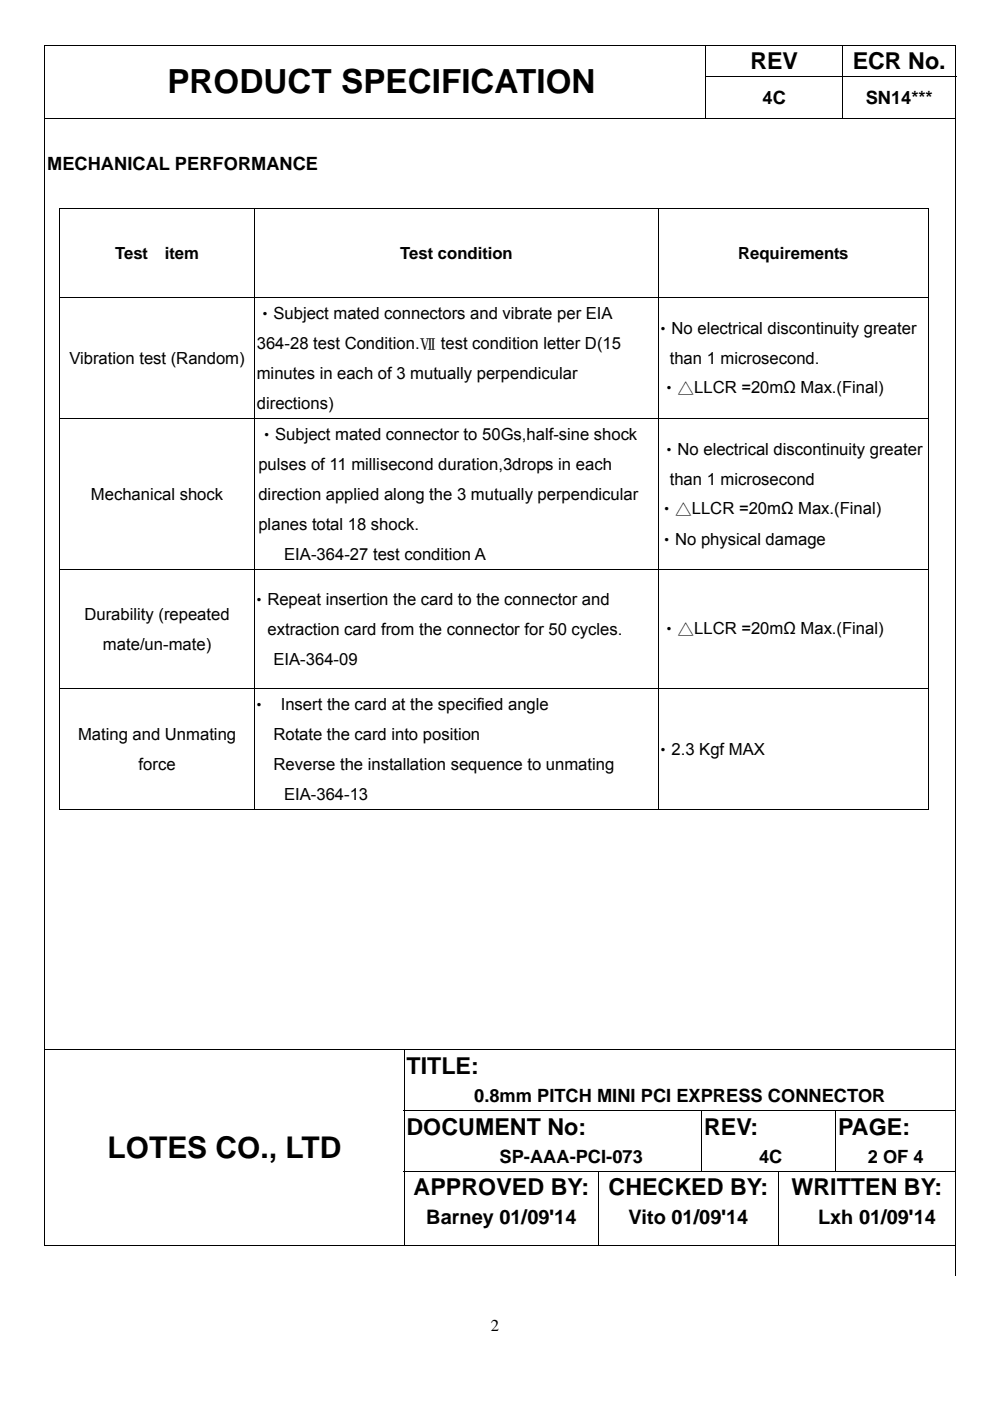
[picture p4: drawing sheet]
<svg xmlns="http://www.w3.org/2000/svg" width="210mm" height="297mm" viewBox="0 0 210 297" stroke-linecap="round" stroke-linejoin="round" font-family="sans-serif">
<defs><g id="words">
<text font-size="7" x="35.5" y="19.8">PRODUCT SPECIFICATION</text>
<text font-size="6.3" x="22.8" y="245.5">LOTES CO., LTD</text>
<g font-size="4.9">
<text x="159.2" y="14.7">REV</text>
<text x="180.9" y="14.7">ECR No.</text>
<text x="86.2" y="227.7">TITLE:</text>
<text x="86.2" y="240.6">DOCUMENT No:</text>
<text x="149.3" y="240.6">REV:</text>
<text x="177.8" y="240.6">PAGE:</text>
<text x="87.7" y="253.4">APPROVED BY:</text>
<text x="129.1" y="253.4">CHECKED BY:</text>
<text x="167.9" y="253.4">WRITTEN BY:</text>
</g>
<g font-size="4.2">
<text x="90.4" y="259.5">Barney 01/09'14</text>
<text x="133.3" y="259.5">Vito 01/09'14</text>
<text x="173.5" y="259.5">Lxh 01/09'14</text>
</g>
<g font-size="3.9">
<text x="161.7" y="22">4C</text>
<text x="183.6" y="22">SN14***</text>
<text x="10" y="36.1">MECHANICAL PERFORMANCE</text>
<text x="100.6" y="233.7">0.8mm PITCH MINI PCI EXPRESS CONNECTOR</text>
<text x="106" y="246.5">SP-AAA-PCI-073</text>
<text x="161" y="246.5">4C</text>
<text x="184.1" y="246.5">2 OF 4</text>
</g>
<g font-size="3.5">
<text x="24.4" y="55">Test</text>
<text x="34.9" y="55">item</text>
<text x="84.9" y="55">Test condition</text>
<text x="156.6" y="55">Requirements</text>
<text x="54.5" y="67.7">‧Subject mated connectors and vibrate per EIA</text>
<text x="138.9" y="70.8">‧No electrical discontinuity greater</text>
<text x="14.7" y="77.2">Vibration test (Random)</text>
<text x="54.5" y="74">364-28 test Condition.Ⅶ test condition letter D(15</text>
<text x="142" y="77.2">than 1 microsecond.</text>
<text x="54.5" y="80.4">minutes in each of 3 mutually perpendicular</text>
<text x="140.2" y="83.4">‧△LLCR =20mΩ Max.(Final)</text>
<text x="54.5" y="86.7">directions)</text>
<text x="54.8" y="93.2">‧Subject mated connector to 50Gs,half-sine shock</text>
<text x="54.8" y="99.6">pulses of 11 millisecond duration,3drops in each</text>
<text x="140.2" y="96.4">‧No electrical discontinuity greater</text>
<text x="19.3" y="105.9">Mechanical shock</text>
<text x="54.8" y="105.9">direction applied along the 3 mutually perpendicular</text>
<text x="142.1" y="102.8">than 1 microsecond</text>
<text x="54.8" y="112.3">planes total 18 shock.</text>
<text x="139.7" y="108.9">‧△LLCR =20mΩ Max.(Final)</text>
<text x="60.3" y="118.6">EIA-364-27 test condition A</text>
<text x="139.7" y="115.5">‧No physical damage</text>
<text x="17.9" y="131.4">Durability (repeated</text>
<text x="53.2" y="128.2">‧Repeat insertion the card to the connector and</text>
<text x="21.8" y="137.8">mate/un-mate)</text>
<text x="56.7" y="134.6">extraction card from the connector for 50 cycles.</text>
<text x="140.2" y="134.4">‧△LLCR =20mΩ Max.(Final)</text>
<text x="58" y="140.9">EIA-364-09</text>
<text x="53.2" y="150.6">‧</text>
<text x="59.5" y="150.6">Insert the card at the specified angle</text>
<text x="16.6" y="156.9">Mating and Unmating</text>
<text x="58" y="156.9">Rotate the card into position</text>
<text x="138.9" y="160.1">‧2.3 Kgf MAX</text>
<text x="29.4" y="163.2">force</text>
<text x="58" y="163.2">Reverse the installation sequence to unmating</text>
<text x="60.2" y="169.6">EIA-364-13</text>
<text x="104.1" y="282.2">2</text>
</g>
</g></defs>
<g fill="#000">
<path d="M9.4 9.5h.2v.2h-.2zM9.4 16h.2v.2h-.2zM202.6 9.5h.2v.2h-.2zM12.6 44.2h.2v.1h-.2zM196.8 44.2h.1v.1h-.1zM196.8 63.1h.1v.1h-.1zM196.8 88.6h.1v.2h-.1zM196.8 120.6h.1v.1h-.1zM196.8 145.9h.1v.2h-.1zM196.8 171.5h.1v.2h-.1zM9.4 235.4h.2v.1h-.2zM202.6 222.5h.2v.2h-.2z"/>
<path d="M9.4 248.2h.2v.2h-.2zM9.4 263.9h.2v.2h-.2z"/>
</g>
<g fill="none" stroke="#000" stroke-width=".21">
<path d="M9.4 9.6h193.4M9.5 9.7v6.3M9.5 16.2v8.8M149.5 16.1h53.3M149.6 9.7v6.3M149.6 16.2v8.8M178.8 9.7v6.3M178.8 16.2v8.8M202.7 9.7v6.3M202.7 16.2v8.8M9.4 25h193.4M9.5 25.1v197.4"/>
<path d="M202.7 25.1v197.4M12.7 44.3v18.8M54 44.3v18.8M139.7 44.3v18.8M196.8 44.3h-184.2M196.8 44.3v18.8M12.7 63.2v25.4M54 63.2v25.4M139.7 63.2v25.4M196.8 63.2h-184.2M196.8 63.2v25.4M12.6 88.7h184.2"/>
<path d="M12.7 88.8v31.8M54 88.8v31.8M139.7 88.8v31.8M196.8 88.8v31.8M12.6 120.6h184.2M12.7 120.7v25.2M54 120.7v25.2M139.7 120.7v25.2M196.8 120.7v25.2M12.6 146h184.2M12.7 146.1v25.6M54 146.1v25.6"/>
<path d="M139.7 146.1v25.6M196.8 146.1v25.6M12.6 171.6h41.3M54.1 171.6h85.5M139.8 171.6h57M9.4 222.6h193.2M9.5 222.7v12.7M9.5 235.5v12.7M85.6 235.5h117.2M85.7 222.7v12.7M85.7 235.5v12.7M148.8 235.5v12.7"/>
<path d="M177.3 235.5v12.7M202.7 222.7v12.7M202.7 235.5v12.7M9.5 248.4v15.5M85.6 248.3h117.2M85.7 248.4v15.5M127 248.4v15.5M165.1 248.4v15.5M202.7 248.4v15.5M9.4 264h193.4M202.7 264.1v6.3"/>
</g>
<use href="#words"/>
</svg>
